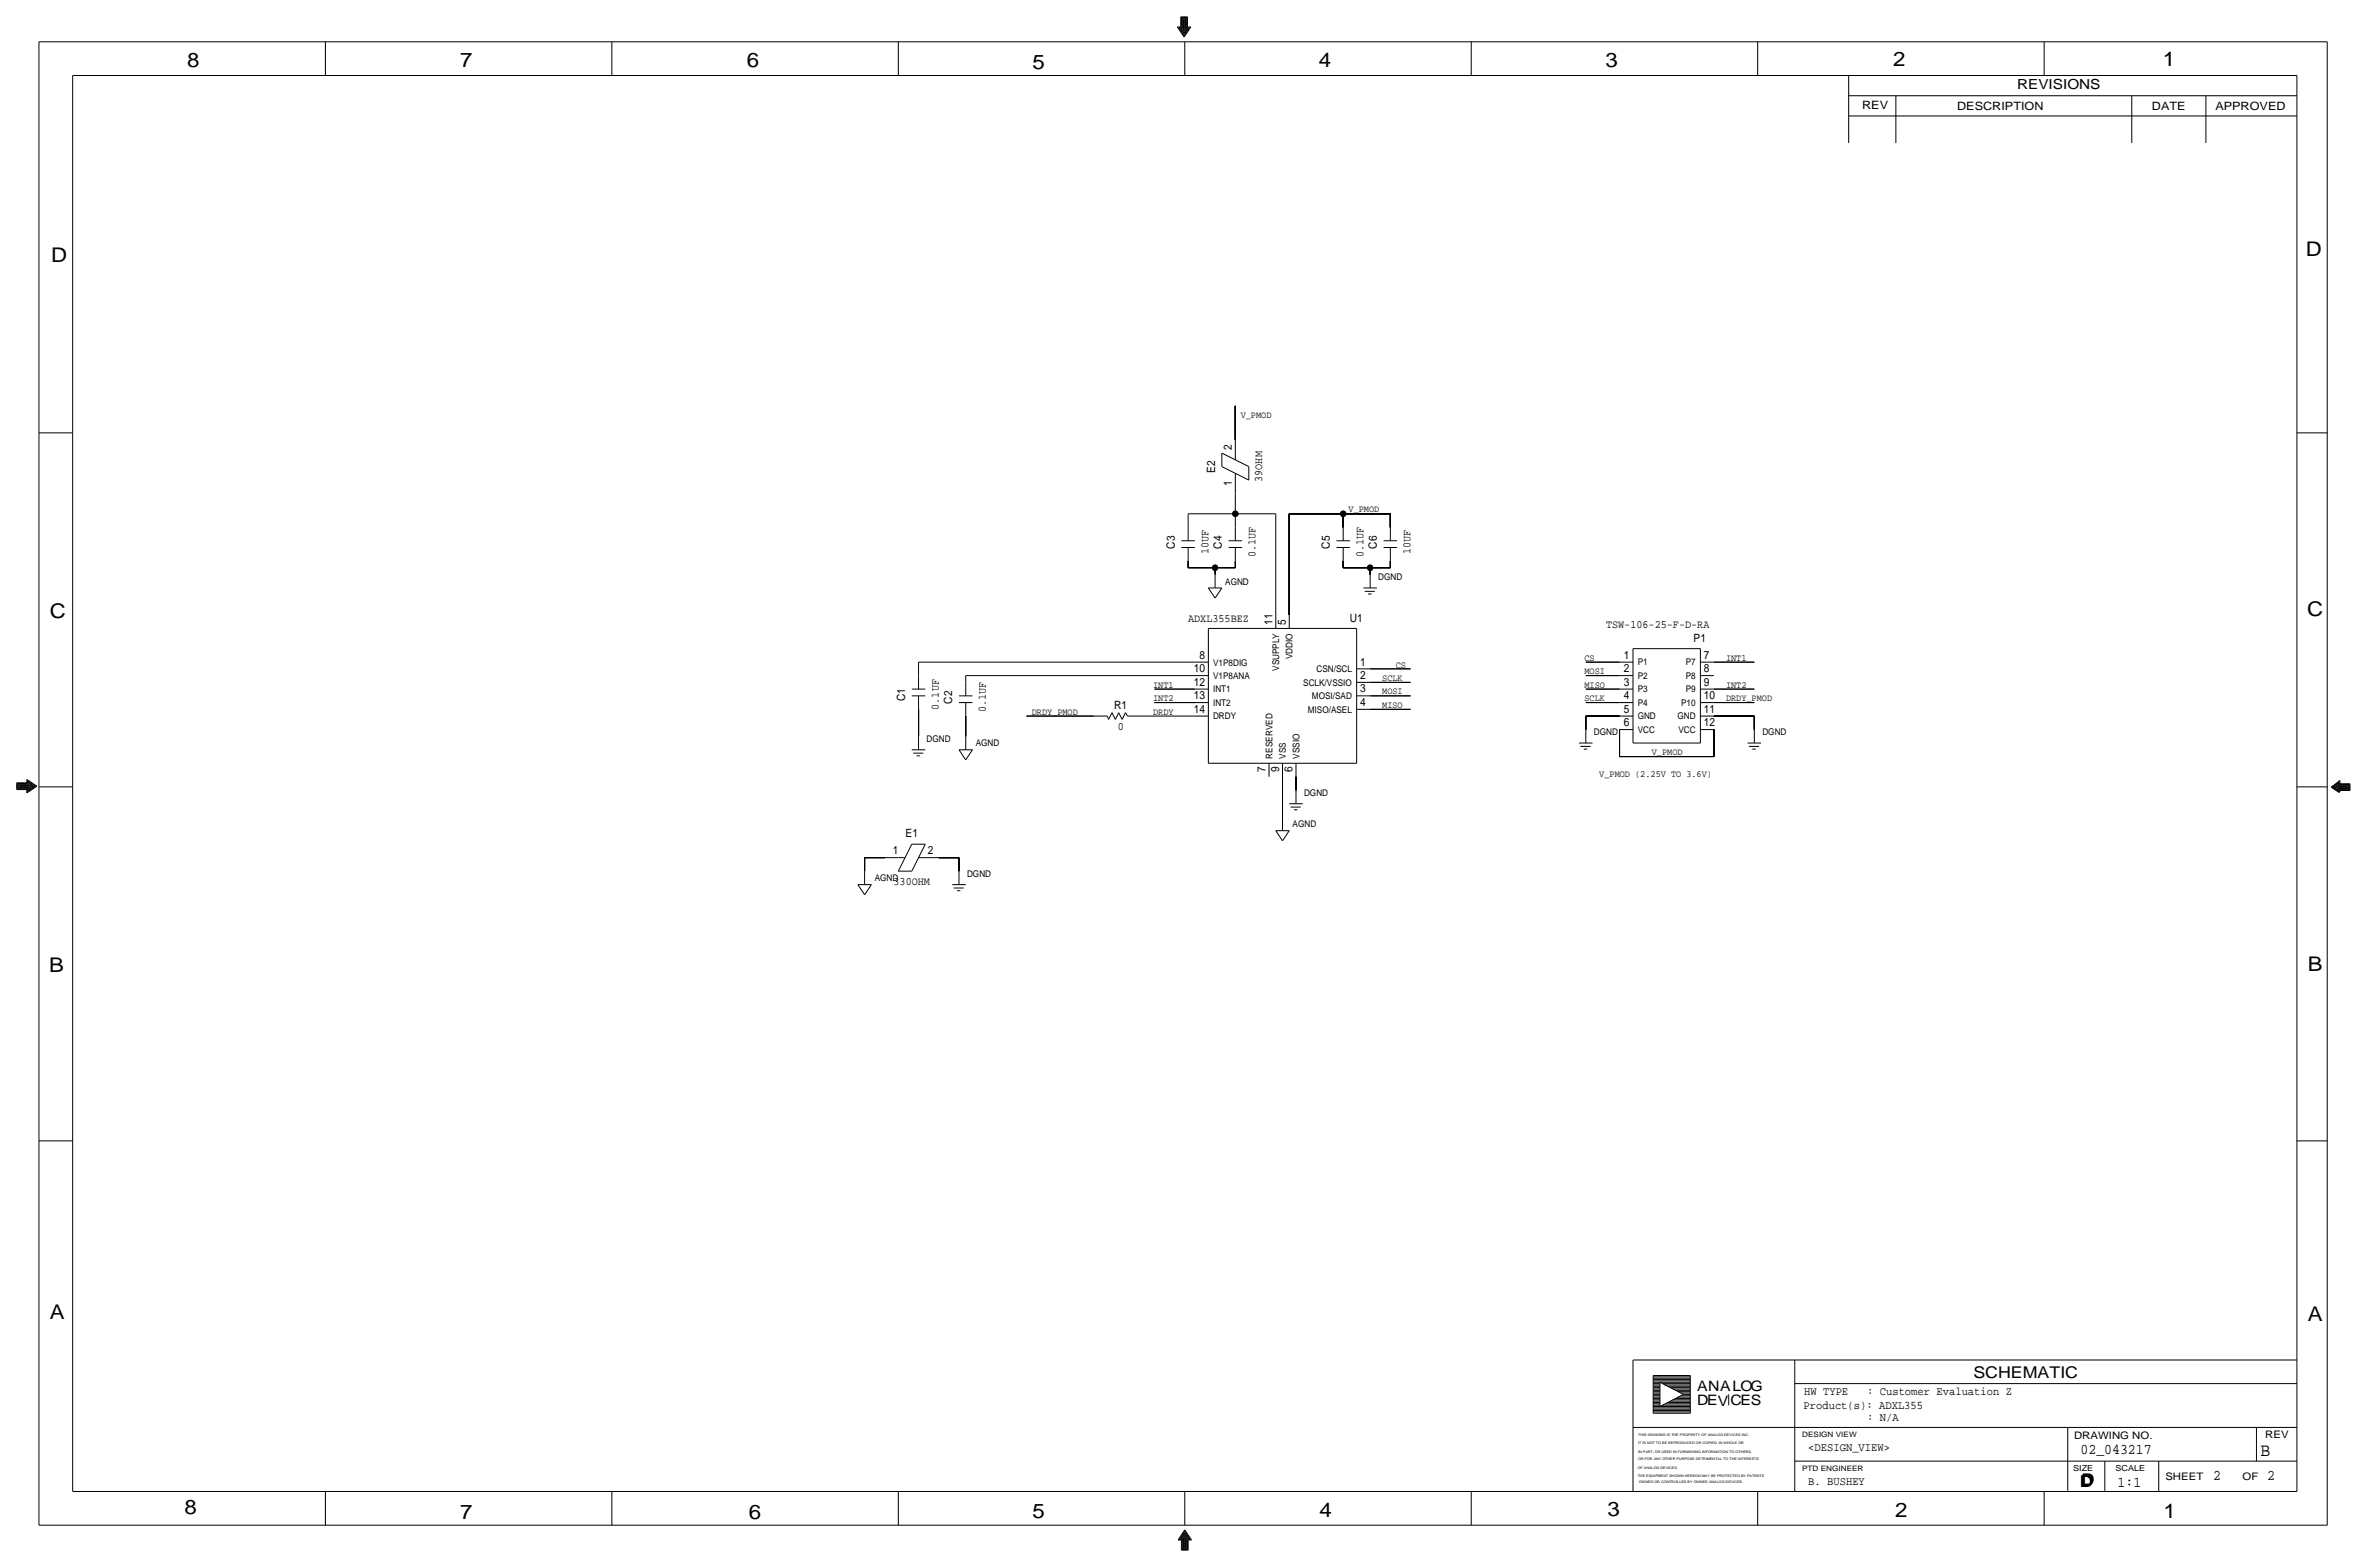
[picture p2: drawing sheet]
<svg xmlns="http://www.w3.org/2000/svg" width="892mm" height="590mm" viewBox="0 0 892 590" stroke-linecap="round" stroke-linejoin="round" font-family="sans-serif">
<defs><g id="words">
<g font-size="7.6">
<text x="70.6" y="25.4">8</text>
<text x="173.4" y="25.4">7</text>
<text x="281.4" y="25.1">6</text>
<text x="389.1" y="26.2">5</text>
<text x="497" y="25.4">4</text>
<text x="605" y="25.1">3</text>
<text x="713.4" y="24.9">2</text>
<text x="815" y="24.9">1</text>
<text x="19.3" y="98.8">D</text>
<text x="868.9" y="96.5">D</text>
<text x="18.8" y="232.7">C</text>
<text x="869.4" y="232.1">C</text>
<text x="869.6" y="365.8">B</text>
<text x="18.5" y="366">B</text>
<text x="18.8" y="496.8">A</text>
<text x="869.6" y="497.6">A</text>
<text x="69.6" y="570.5">8</text>
<text x="173.4" y="572.3">7</text>
<text x="282.2" y="572.3">6</text>
<text x="389.1" y="571.7">5</text>
<text x="497.3" y="571.5">4</text>
<text x="605.7" y="571.2">3</text>
<text x="714.2" y="571.5">2</text>
<text x="815.3" y="572">1</text>
</g>
<text font-size="7" x="851.9" y="548.4">B</text>
<g font-size="6.1">
<text x="743.7" y="518.9">SCHEMATIC</text>
<text x="783.8" y="560.3">D</text>
<text x="784.3" y="559.8">D</text>
</g>
<g font-size="5.6">
<text x="784" y="547.9">02_043217</text>
<text x="834.1" y="557.5">2</text>
<text x="854.4" y="557.5">2</text>
<text x="798" y="560.1">1:1</text>
</g>
<g font-size="5.4">
<text x="639.5" y="524.2">ANALOG</text>
<text x="639.5" y="529.3">DEV</text>
<text x="652.1" y="529.3">CES</text>
</g>
<text font-size="5.2" x="760.2" y="33.5">REVISIONS</text>
<g font-size="4.4">
<text x="679.9" y="525.5">HW TYPE</text>
<text x="703.6" y="525.5">: Customer Evaluation Z</text>
<text x="679.7" y="530.9">Product(s): ADXL355</text>
<text x="703.6" y="535.2">: N/A</text>
<text x="681.4" y="546.6">&lt;DESIGN_VIEW&gt;</text>
<text x="681.4" y="559.3">B. BUSHEY</text>
</g>
<g font-size="4.3">
<text x="701.8" y="41.1">REV</text>
<text x="737.6" y="41.4">DESCRIPTION</text>
<text x="811" y="41.4">DATE</text>
<text x="834.8" y="41.4">APPROVED</text>
<text x="464.3" y="169.7" transform="rotate(-90 464.3 169.7)">2</text>
<text x="457.9" y="178.1" transform="rotate(-90 457.9 178.1)">E2</text>
<text x="464.3" y="183" transform="rotate(-90 464.3 183)">1</text>
<text x="475.7" y="181.5" transform="rotate(-90 475.7 181.5)">39OHM</text>
<text x="442.7" y="206.7" transform="rotate(-90 442.7 206.7)">C3</text>
<text x="455.4" y="208.8" transform="rotate(-90 455.4 208.8)">10UF</text>
<text x="460.5" y="206.7" transform="rotate(-90 460.5 206.7)">C4</text>
<text x="473.2" y="209.9" transform="rotate(-90 473.2 209.9)">0.1UF</text>
<text x="501.1" y="206.7" transform="rotate(-90 501.1 206.7)">C5</text>
<text x="513.8" y="209.9" transform="rotate(-90 513.8 209.9)">0.1UF</text>
<text x="518.9" y="206.7" transform="rotate(-90 518.9 206.7)">C6</text>
<text x="531.6" y="208.8" transform="rotate(-90 531.6 208.8)">10UF</text>
<text x="447.8" y="234.2">ADXL355BEZ</text>
<text x="479.5" y="235.5" transform="rotate(-90 479.5 235.5)">11</text>
<text x="484.6" y="235.5" transform="rotate(-90 484.6 235.5)">5</text>
<text x="508.7" y="234.2">U1</text>
<text x="605.2" y="236.7">TSW-106-25-F-D-RA</text>
<text x="638.3" y="241.8">P1</text>
<text x="452" y="248.2">8</text>
<text x="512.5" y="250.7">1</text>
<text x="612" y="248.2">1</text>
<text x="642.1" y="248.2">7</text>
<text x="449.9" y="253.2">10</text>
<text x="512.5" y="255.8">2</text>
<text x="612" y="253.2">2</text>
<text x="642.1" y="253.2">8</text>
<text x="449.9" y="258.3">12</text>
<text x="449.9" y="263.4">13</text>
<text x="512.5" y="260.9">3</text>
<text x="612" y="258.3">3</text>
<text x="612" y="263.4">4</text>
<text x="642.1" y="263.4">10</text>
<text x="642.1" y="258.3">9</text>
<text x="341.1" y="264.1" transform="rotate(-90 341.1 264.1)">C1</text>
<text x="353.8" y="267.4" transform="rotate(-90 353.8 267.4)">0.1UF</text>
<text x="358.9" y="265.1" transform="rotate(-90 358.9 265.1)">C2</text>
<text x="371.6" y="268.4" transform="rotate(-90 371.6 268.4)">0.1UF</text>
<text x="419.9" y="267.2">R1</text>
<text x="449.9" y="268.5">14</text>
<text x="512.5" y="265.9">4</text>
<text x="612" y="268.5">5</text>
<text x="642.1" y="268.5">11</text>
<text x="421.2" y="274.8">0</text>
<text x="612" y="273.6">6</text>
<text x="642.1" y="273.6">12</text>
<text x="477" y="290.9" transform="rotate(-90 477 290.9)">7</text>
<text x="482" y="290.9" transform="rotate(-90 482 290.9)">9</text>
<text x="487.1" y="290.9" transform="rotate(-90 487.1 290.9)">6</text>
<text x="341.3" y="315.5">E1</text>
<text x="336.4" y="321.8">1</text>
<text x="349.7" y="321.8">2</text>
<text x="336.7" y="333.2">330OHM</text>
</g>
<g font-size="3.9">
<text x="781.6" y="542.1">DRAWING NO.</text>
<text x="853.6" y="541.8">REV</text>
<text x="816" y="557.4">SHEET</text>
<text x="845.1" y="557.5">OF</text>
</g>
<g font-size="3.6">
<text x="467.6" y="157.5">V_PMOD</text>
<text x="508.2" y="193">V_PMOD</text>
<text x="526" y="251.5">CS</text>
<text x="597.1" y="248.9">CS</text>
<text x="650.4" y="248.9">INT1</text>
<text x="520.9" y="256.5">SCLK</text>
<text x="597.1" y="254">MOSI</text>
<text x="434.5" y="259.1">INT1</text>
<text x="520.9" y="261.6">MOSI</text>
<text x="597.1" y="259.1">MISO</text>
<text x="650.4" y="259.1">INT2</text>
<text x="388.8" y="269.2">DRDY_PMOD</text>
<text x="434.5" y="264.2">INT2</text>
<text x="434.5" y="269.2">DRDY</text>
<text x="520.9" y="266.7">MISO</text>
<text x="597.1" y="264.2">SCLK</text>
<text x="650.4" y="264.2">DRDY_PMOD</text>
<text x="622.5" y="284.5">V_PMOD</text>
<text x="602.7" y="292.6">V_PMOD (2.25V TO 3.6V)</text>
</g>
<g font-size="3.5">
<text x="461.7" y="220.2">AGND</text>
<text x="519.4" y="218.4">DGND</text>
<text x="457.1" y="250.7">V1P8DIG</text>
<text x="487.1" y="248.3" transform="rotate(-90 487.1 248.3)">VDDIO</text>
<text x="617.2" y="250.7">P1</text>
<text x="635.2" y="250.7">P7</text>
<text x="457.1" y="255.8">V1P8ANA</text>
<text x="482" y="252.7" transform="rotate(-90 482 252.7)">VSUPPLY</text>
<text x="496.1" y="253.2">CSN/SCL</text>
<text x="617.2" y="255.8">P2</text>
<text x="635.2" y="255.8">P8</text>
<text x="457.1" y="260.9">INT1</text>
<text x="491.1" y="258.3">SCLK/VSSIO</text>
<text x="494.4" y="263.4">MOSI/SAD</text>
<text x="617.2" y="260.9">P3</text>
<text x="635.2" y="260.9">P9</text>
<text x="457.1" y="265.9">INT2</text>
<text x="492.8" y="268.5">MISO/ASEL</text>
<text x="617.2" y="265.9">P4</text>
<text x="633.5" y="265.9">P10</text>
<text x="457.1" y="271">DRDY</text>
<text x="617.2" y="271">GND</text>
<text x="632.2" y="271">GND</text>
<text x="349.2" y="279.4">DGND</text>
<text x="367.7" y="281.2">AGND</text>
<text x="600.7" y="276.9">DGND</text>
<text x="617.2" y="276.1">VCC</text>
<text x="632.5" y="276.1">VCC</text>
<text x="664.2" y="276.9">DGND</text>
<text x="479.5" y="285.7" transform="rotate(-90 479.5 285.7)">RESERVED</text>
<text x="484.6" y="285.7" transform="rotate(-90 484.6 285.7)">VSS</text>
<text x="489.7" y="285.7" transform="rotate(-90 489.7 285.7)">VSSIO</text>
<text x="491.4" y="299.7">DGND</text>
<text x="487.1" y="311.7">AGND</text>
<text x="329.6" y="332">AGND</text>
<text x="364.4" y="330.2">DGND</text>
</g>
<g font-size="3.1">
<text x="781.3" y="554">SIZE</text>
<text x="797.3" y="554">SCALE</text>
</g>
<g font-size="2.8">
<text x="679.1" y="541.3">DESIGN VIEW</text>
<text x="679.1" y="554">PTD ENGINEER</text>
</g>
<g font-size="1.3">
<text x="617.3" y="541.1">THIS DRAWING IS THE PROPERTY OF ANALOG DEVICES INC.</text>
<text x="617.3" y="543.9">IT IS NOT TO BE REPRODUCED OR COPIED, IN WHOLE OR</text>
<text x="617.3" y="547.2">IN PART, OR USED IN FURNISHING INFORMATION TO OTHERS,</text>
<text x="617.3" y="550">OR FOR ANY OTHER PURPOSE DETRIMENTAL TO THE INTERESTS</text>
<text x="617.2" y="553.2">OF ANALOG DEVICES.</text>
<text x="617.2" y="556.3">THE EQUIPMENT SHOWN HEREON MAY BE PROTECTED BY PATENTS</text>
<text x="617.7" y="558.8">OWNED OR CONTROLLED BY OWNED ANALOG DEVICES.</text>
</g>
</g></defs>
<!-- layer: Nets -->
<g fill="none" stroke="#000" stroke-width=".38">
<path d="M465.5 152.9v12.7zM447.8 193.5v5.1zM447.8 193.5h17.7zM465.5 193.5v5.1zM465.5 185.9v7.6zM465.5 193.5h15.3zM480.8 193.5v38.1zM485.9 193.5v38.1zM485.9 193.5h20.3zM506.2 193.5v5.1zM506.2 193.5h17.8zM524 193.5v5.1z"/>
<path d="M447.8 213.9h10.1zM447.8 211.3v2.6zM457.9 213.9v2.5zM457.9 213.9h7.6zM465.5 211.3v2.6zM506.2 211.3v2.6zM506.2 213.9h10.1zM516.3 213.9v2.5zM516.3 213.9h7.7zM524 211.3v2.6zM346.2 249.4v5.1zM346.2 249.4h104.1z"/>
<path d="M363.9 254.5v2.5zM363.9 254.5h86.4zM435.1 259.6h15.2zM516.3 252h15.3zM516.3 257h15.3zM597.6 249.4h12.7zM597.6 259.6h12.7zM597.6 254.5h12.7zM645.9 249.4h15.2zM645.9 259.6h15.2zM346.2 267.2v10.2zM363.9 269.7v7.7z"/>
<path d="M386.8 269.7h25.4zM430 269.7h20.3zM435.1 264.7h15.2zM516.3 267.2h15.3zM516.3 262.1h15.3zM597.6 269.7h12.7zM597.6 264.7h12.7zM597.6 269.7v5.1zM610.3 274.8v10.2zM645.9 269.7h15.2zM645.9 274.8v10.2zM645.9 264.7h15.2z"/>
<path d="M661.1 269.7v5.1zM483.3 292.6v15.2zM488.4 292.6v5.1zM610.3 285h35.6zM325.8 323.1v5.1zM325.8 323.1h7.7zM353.8 323.1h7.6zM361.4 323.1v5.1z"/>
</g>
<g fill="#000" stroke="#000" stroke-width=".38">
<circle cx="465.5" cy="193.5" r="1.07"/>
<circle cx="506.2" cy="193.5" r="1.07"/>
<circle cx="457.9" cy="213.9" r="1.07"/>
<circle cx="516.3" cy="213.9" r="1.07"/>
</g>
<!-- layer: Components -->
<g fill="none" stroke="#000" stroke-width=".38">
<path d="M460.5 175.8l10.1 5zM460.5 170.7l10.1 5.1zM460.5 170.7v5.1zM465.5 165.6v5.1zM465.5 170.7v2.5zM465.5 178.3v2.5zM470.6 175.8v5zM447.8 198.6v5.1zM465.5 198.6v5.1zM465.5 180.8v5.1zM506.2 198.6v5.1zM524 198.6v5.1z"/>
<path d="M445.2 206.2h5.1zM445.2 203.7h5.1zM447.8 206.2v5.1zM457.9 216.4v5zM463 206.2h5.1zM463 203.7h5.1zM465.5 206.2v5.1zM503.6 206.2h5.1zM503.6 203.7h5.1zM506.2 206.2v5.1zM516.3 216.4v5.1zM521.4 206.2h5.1z"/>
<path d="M521.4 203.7h5.1zM524 206.2v5.1zM455.4 221.5h5.1zM455.4 221.5l2.5 3.8zM455.4 236.7h55.9zM455.4 236.7v50.8zM460.5 221.5l-2.6 3.8zM480.8 231.6v5.1zM485.9 231.6v5.1zM511.3 236.7v50.8zM513.8 221.5h5.1zM514.3 222.8h3.8z"/>
<path d="M515.6 223.8h1.2zM343.6 259.6h5.1zM346.2 254.5v5.1zM363.9 257v5.1zM450.3 259.6h5.1zM450.3 254.5h5.1zM450.3 249.4h5.1zM511.3 257h5zM511.3 252h5zM610.3 259.6h5.1zM610.3 254.5h5.1zM610.3 249.4h5.1z"/>
<path d="M615.4 244.3h25.4zM615.4 244.3v35.6zM640.8 244.3v35.6zM640.8 259.6h5.1zM640.8 254.5h5.1zM640.8 249.4h5.1zM343.6 262.1h5.1zM346.2 277.4v5zM346.2 262.1v5.1zM361.4 264.7h5.1zM361.4 262.1h5.1zM363.9 277.4v4.9z"/>
<path d="M363.9 264.7v5zM412.2 269.7h5.1zM417.3 269.7l.5 1.3zM419 268.5l1.3 2.5zM419 268.5l-1.2 2.5zM421.6 268.5l1.3 2.5zM421.6 268.5l-1.3 2.5zM424.1 268.5l.8 1.2zM424.1 268.5l-1.2 2.5zM424.9 269.7h5.1zM450.3 269.7h5.1zM450.3 264.7h5.1z"/>
<path d="M511.3 267.2h5zM511.3 262.1h5zM595.1 279.9h5.1zM597.6 274.8v5.1zM610.3 274.8h5.1zM610.3 269.7h5.1zM610.3 264.7h5.1zM615.4 279.9h25.4zM640.8 274.8h5.1zM640.8 269.7h5.1zM640.8 264.7h5.1zM658.6 279.9h5.1z"/>
<path d="M661.1 274.8v5.1zM343.6 282.4h5.1zM344.1 283.7h3.8zM345.4 284.7h1.3zM361.4 282.4l2.5 3.9zM361.4 282.4h5.1zM366.5 282.4l-2.6 3.9zM455.4 287.5h55.9zM478.2 287.5v5.1zM483.3 287.5v5.1zM488.4 297.7v5.1zM488.4 287.5v5.1z"/>
<path d="M595.6 281.2h3.8zM596.8 282.2h1.3zM659.1 281.2h3.8zM660.3 282.2h1.3zM343.6 318l-5.1 10.2zM343.6 318h5.1zM348.7 318l-5.1 10.2zM480.8 312.9h5.1zM480.8 312.9l2.5 3.8zM483.3 307.8v5zM485.9 302.8h5zM485.9 312.9l-2.6 3.8z"/>
<path d="M486.4 304h3.8zM487.6 305.1h1.3zM323.3 333.2h5.1zM323.3 333.2l2.5 3.9zM325.8 328.2v4.9zM328.4 333.2l-2.6 3.9zM333.5 323.1h5zM338.5 323.1h2.6zM338.5 328.2h5.1zM346.2 323.1h2.5zM348.7 323.1h5.1zM358.9 333.2h5z"/>
<path d="M359.4 334.5h3.8zM360.6 335.5h1.3zM361.4 328.2v5z"/>
</g>
<!-- layer: Page Border and Title Block -->
<g fill="none" stroke="#000" stroke-width=".38">
<path d="M14.7 15.7v558.8zM14.7 15.7h862.3zM122.6 15.7v12.7zM230.6 15.7v12.7zM338.5 15.7v12.7zM443.7 10.2h1.3zM443.7 10.2l2.5 3.8zM444.2 10.4h1zM444.2 10.4l2 3.1zM444.7 10.7l1.5 2.3zM444.7 10.7h.8zM445 6.4h2.5z"/>
<path d="M445 6.4v3.8zM445.2 6.6v3.8zM445.2 6.6h2zM445.2 10.9h.5zM445.2 10.9l1 1.5zM445.5 6.9v3.8zM445.5 6.9h1.5zM445.7 11.2l.5 .7zM445.7 11.2h.3zM445.7 7.1v3.8zM445.7 7.1h1zM446 7.4v3.8z"/>
<path d="M446 7.4h.5zM446.2 7.6v4.1zM446.5 11.2h.2zM446.5 7.4v3.8zM446.5 15.7v12.7zM446.7 10.9h.5zM446.7 11.2l-.5 .7zM446.7 7.1v3.8zM447 10.7h.8zM447 6.9v3.8zM447.2 10.4h1.1zM447.2 6.6v3.8z"/>
<path d="M447.2 10.9l-1 1.5zM447.5 10.2h1.3zM447.5 6.4v3.8zM447.8 10.7l-1.6 2.3zM448.3 10.4l-2.1 3.1zM448.8 10.2l-2.6 3.8zM554.4 15.7v12.7zM662.4 15.7v12.7zM770.3 15.7v12.7zM877 15.7v558.8zM27.4 28.4h838.2zM27.4 28.4v533.4z"/>
<path d="M696.7 36.1h168.9zM696.7 28.4v25.4zM714.5 36.1v17.7zM803.4 36.1v17.7zM831.3 36.1v17.7zM865.6 28.4v533.4zM696.7 43.7h168.9zM14.7 163.1h12.7zM865.6 163.1h11.4zM6.3 294.9h3.8zM6.3 294.9v2.5zM6.3 297.4h3.8z"/>
<path d="M6.6 297.2h3.8zM6.6 295.1v2.1zM6.6 295.1h3.8zM6.8 295.4v1.5zM6.8 295.4h3.8zM6.8 296.9h3.8zM7.1 296.7h3.8zM7.1 295.7v1zM7.1 295.7h3.8zM7.3 296.4h3.8zM7.3 295.9v.5zM7.3 295.9h3.8z"/>
<path d="M7.6 296.2h4zM10.1 297.4v1.3zM10.1 298.7l3.8-2.5zM10.1 293.6v1.3zM10.1 293.6l3.8 2.6zM10.4 298.2l3-2zM10.4 297.2v1zM10.4 294.1v1zM10.4 294.1l3 2.1zM10.6 297.7l2.3-1.5zM10.6 296.9v.8zM10.6 294.6v.8z"/>
<path d="M10.6 294.6l2.3 1.6zM10.9 295.1v.6zM10.9 295.1l1.5 1.1zM10.9 296.7v.5zM10.9 297.2l1.5-1zM11.1 296.7l.8-.5zM11.1 295.7v.2zM11.1 295.7l.8 .5zM11.1 296.4v.3zM14.7 296.4h12.7zM865.6 296.4h11.4zM878.5 296.5l3-2z"/>
<path d="M878.5 296.5l3 2.1zM878.7 296.5l3.1-2.5zM878.7 296.5l3.1 1.8zM879 296.5l2.3 1.5zM879 296.5l2.3-1.5zM879.5 296.5l1.5-1zM879.5 296.5l1.5 1zM880 296.5l.8-.5zM880 296.5l.8 .5zM880.3 296.5h4zM880.8 296.8h3.8zM880.8 296.3h3.8z"/>
<path d="M880.8 296v.3zM880.8 296.8v.2zM881 297h3.8zM881 296h3.8zM881 295.5v.5zM881 297v.5zM881.3 295.8h3.8zM881.3 295v.8zM881.3 297.3v.7zM881.3 297.3h3.8zM881.5 295.5h3.8zM881.5 294.5v1z"/>
<path d="M881.5 297.5v1.1zM881.5 297.5h3.8zM881.8 297.8h3.8zM881.8 297.8v.5zM881.8 294v1.2zM881.8 295.2h3.8zM884.6 296.3v.5zM884.8 296v1zM885.1 295.8v1.5zM885.3 295.5v2zM885.6 295.2v2.6zM14.7 429.8h12.7z"/>
<path d="M865.6 429.8h11.4zM615.4 512.3v49.5zM615.4 512.3h250.2zM623 518.2h14zM623 518.7h14zM623 519.7h14zM623 519.2h14zM623 518.2v14.2zM637 518.2v14.2zM676.4 512.3v49.5zM615.4 537.7h250.2zM623 528.3h2.6z"/>
<path d="M623 529.3h2.6zM623 529.8h14zM623 520.7h14zM623 532.4h14zM623 531.9h14zM623 531.4h14zM623 530.4h14zM623 530.9h14zM623 526.3h2.6zM623 525.3h2.6zM623 527.3h2.6zM623 525.8h2.6z"/>
<path d="M623 527.8h2.6zM623 528.8h2.6zM623 526.8h2.6zM623 523.2h2.6zM623 524.8h2.6zM623 523.7h2.6zM623 522.7h2.6zM623 524.3h2.6zM623 521.7h2.6zM623 521.2h2.6zM623 522.2h2.6zM623 520.2h14z"/>
<path d="M625.6 529.8l8.8-4.5zM625.6 520.7v9.1zM625.6 520.7l8.8 4.6zM626.6 529.3h10.4zM626.6 521.2h10.4zM627.3 521.7h9.7zM627.6 528.8h9.4zM628.3 522.2h8.7zM628.6 528.3h8.4zM629.6 527.8h7.4zM629.6 522.7h7.4zM630.4 527.3h6.6z"/>
<path d="M630.4 523.2h6.6zM631.4 523.7h5.6zM631.4 526.8h5.6zM632.4 526.3h4.6zM632.4 524.3h4.6zM633.4 525.8h3.6zM633.4 524.8h3.6zM634.4 525.3h2.6zM651.5 525.3v4zM676.4 521.2h189.2zM779.2 537.7v23.9zM850.3 537.7v12.7z"/>
<path d="M676.4 550.4h189.2zM793.2 550.4v11.2zM813.5 550.4v11.4zM14.7 574.5h862.3zM27.4 561.8h838.2zM122.6 561.8v12.7zM230.6 561.8v12.7zM338.5 561.8v12.7zM444.4 579.9h1.1zM445 579.6h.7zM445.5 579.9v3.8zM445.5 579.4h.5z"/>
<path d="M445.7 579.6v3.8zM446 579.1h.2zM446 579.4v3.8zM446.2 579.1v3.8zM446.5 576.8l-2.1 3.1zM446.5 577.9l-1 1.5zM446.5 561.8v12.7zM446.5 576.3l-2.6 3.8zM446.5 576.8l2 3.1zM446.5 577.3l1.5 2.3zM446.5 578.6v4.1zM446.5 578.4l.5 .7z"/>
<path d="M446.5 577.9l1 1.5zM446.5 577.3l-1.5 2.3zM446.5 578.4l-.5 .7zM446.5 576.3l2.5 3.8zM446.7 579.1h.3zM446.7 579.1v3.8zM447 579.4h.5zM447 579.4v3.8zM447.2 579.6v3.8zM447.2 579.6h.8zM447.5 579.9v3.8zM447.5 579.9h1z"/>
<path d="M554.4 561.8v12.7zM662.4 561.8v12.7zM770.3 561.8v12.7zM443.9 580.1h1.3zM445.2 583.9h2.6zM445.2 580.1v3.8zM445.5 583.7h2zM445.7 583.4h1.5zM446 583.2h1zM446.2 582.9h.5zM447.8 580.1v3.8zM447.8 580.1h1.2z"/>
</g>
<use href="#words"/>
</svg>
